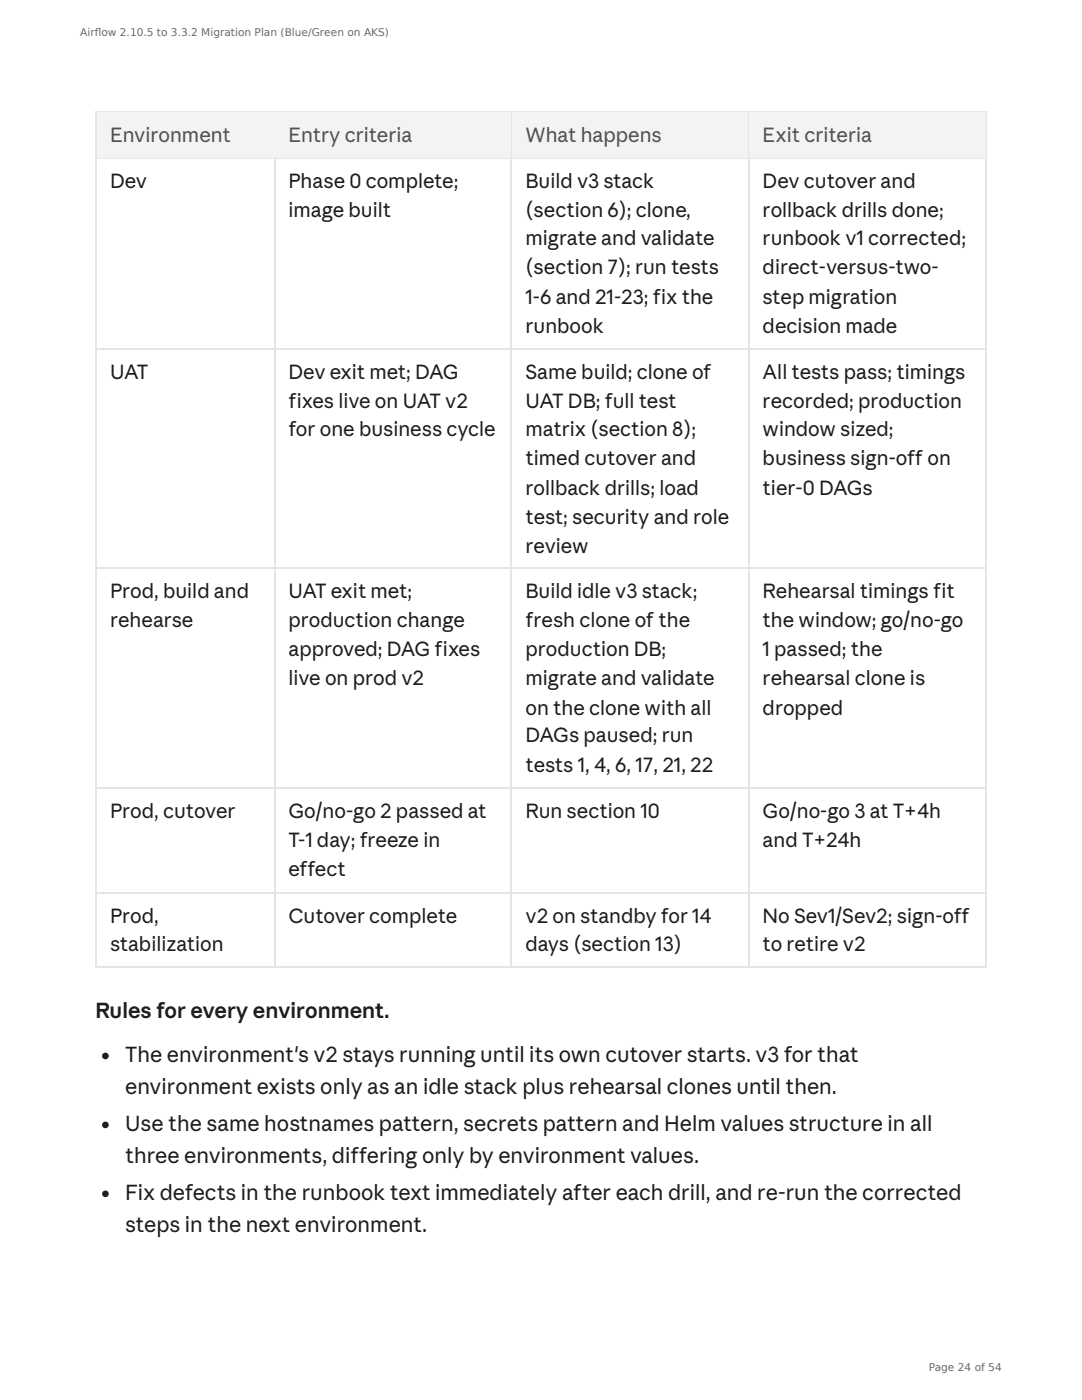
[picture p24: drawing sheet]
<svg xmlns="http://www.w3.org/2000/svg" width="216mm" height="279mm" viewBox="0 0 216 279" stroke-linecap="round" stroke-linejoin="round" font-family="sans-serif">
<defs><g id="words">
<g font-size="4.2" fill="#1f1e1d">
<text x="19" y="203.2">Rules for every environment.</text>
<text x="25" y="211.9">The environment's v2 stays running until its own cutover starts. v3 for that</text>
<text x="25" y="218.3">environment exists only as an idle stack plus rehearsal clones until then.</text>
<text x="25" y="225.7">Use the same hostnames pattern, secrets pattern and Helm values structure in all</text>
<text x="25" y="232">three environments, differing only by environment values.</text>
<text x="25" y="239.4">Fix defects in the runbook text immediately after each drill, and re-run the corrected</text>
<text x="25" y="245.8">steps in the next environment.</text>
</g>
<g font-size="4" fill="#52514e">
<text x="22" y="28.3">Environment</text>
<text x="57.6" y="28.3">Entry criteria</text>
<text x="104.9" y="28.3">What happens</text>
<text x="152.2" y="28.3">Exit criteria</text>
</g>
<g font-size="4" fill="#1f1e1d">
<text x="22" y="37.6">Dev</text>
<text x="57.6" y="37.6">Phase 0 complete;</text>
<text x="104.9" y="37.6">Build v3 stack</text>
<text x="152.2" y="37.6">Dev cutover and</text>
<text x="57.6" y="43.4">image built</text>
<text x="104.9" y="43.4">(section 6); clone,</text>
<text x="152.2" y="43.4">rollback drills done;</text>
<text x="104.9" y="48.9">migrate and validate</text>
<text x="152.2" y="48.9">runbook v1 corrected;</text>
<text x="104.9" y="54.8">(section 7); run tests</text>
<text x="152.2" y="54.8">direct-versus-two-</text>
<text x="104.9" y="60.6">1-6 and 21-23; fix the</text>
<text x="152.2" y="60.6">step migration</text>
<text x="104.9" y="66.4">runbook</text>
<text x="152.2" y="66.4">decision made</text>
<text x="22" y="75.7">UAT</text>
<text x="57.6" y="75.7">Dev exit met; DAG</text>
<text x="104.9" y="75.7">Same build; clone of</text>
<text x="152.2" y="75.7">All tests pass; timings</text>
<text x="57.6" y="81.5">fixes live on UAT v2</text>
<text x="104.9" y="81.5">UAT DB; full test</text>
<text x="152.2" y="81.5">recorded; production</text>
<text x="57.6" y="87">for one business cycle</text>
<text x="104.9" y="87">matrix (section 8);</text>
<text x="152.2" y="87">window sized;</text>
<text x="104.9" y="92.9">timed cutover and</text>
<text x="152.2" y="92.9">business sign-off on</text>
<text x="104.9" y="98.7">rollback drills; load</text>
<text x="152.2" y="98.7">tier-0 DAGs</text>
<text x="104.9" y="104.5">test; security and role</text>
<text x="104.9" y="110.3">review</text>
<text x="22" y="119.3">Prod, build and</text>
<text x="57.6" y="119.3">UAT exit met;</text>
<text x="104.9" y="119.3">Build idle v3 stack;</text>
<text x="152.2" y="119.3">Rehearsal timings fit</text>
<text x="22" y="125.1">rehearse</text>
<text x="57.6" y="125.1">production change</text>
<text x="104.9" y="125.1">fresh clone of the</text>
<text x="152.2" y="125.1">the window; go/no-go</text>
<text x="57.6" y="131">approved; DAG fixes</text>
<text x="104.9" y="131">production DB;</text>
<text x="152.2" y="131">1 passed; the</text>
<text x="57.6" y="136.8">live on prod v2</text>
<text x="104.9" y="136.8">migrate and validate</text>
<text x="152.2" y="136.8">rehearsal clone is</text>
<text x="104.9" y="142.6">on the clone with all</text>
<text x="152.2" y="142.6">dropped</text>
<text x="104.9" y="148.2">DAGs paused; run</text>
<text x="104.9" y="154">tests 1, 4, 6, 17, 21, 22</text>
<text x="22" y="163.2">Prod, cutover</text>
<text x="57.6" y="163.2">Go/no-go 2 passed at</text>
<text x="104.9" y="163.2">Run section 10</text>
<text x="152.2" y="163.2">Go/no-go 3 at T+4h</text>
<text x="57.6" y="169.1">T-1 day; freeze in</text>
<text x="152.2" y="169.1">and T+24h</text>
<text x="57.6" y="174.9">effect</text>
<text x="22" y="184.1">Prod,</text>
<text x="57.6" y="184.1">Cutover complete</text>
<text x="104.9" y="184.1">v2 on standby for 14</text>
<text x="152.2" y="184.1">No Sev1/Sev2; sign-off</text>
<text x="22" y="189.7">stabilization</text>
<text x="104.9" y="189.7">days (section 13)</text>
<text x="152.2" y="189.7">to retire v2</text>
</g>
<g font-size="2.1" fill="#6b6b6b">
<text x="16" y="7.1">Airfl ow 2.10.5 to 3.3.2 Migration Plan (Blue/Green on AKS)</text>
<text x="185.3" y="273.6">Page 24 of 54</text>
</g>
</g></defs>
<g fill="#1f1e1d">
<circle cx="21" cy="210.7" r=".66"/>
<circle cx="21" cy="224.5" r=".66"/>
<circle cx="21" cy="238.3" r=".66"/>
</g>
<path d="M19 22.4h177.8M19 31.6h177.8M19.2 22.2v170.9M54.9 22.2v170.9M102 22.2v170.9M149.4 22.2v170.9M196.7 22.2v170.9M19 69.7h177.8M19 113.4h177.8M19 157.3h177.8M19 178.2h177.8M19 193h177.8" fill="none" stroke="#e8e5dc" stroke-width=".26"/>
<g fill="#f5f3ed">
<path d="M19.3 22.5h35.5v9h-35.5z"/>
<path d="M55 22.5h46.9v9h-46.9z"/>
<path d="M102.1 22.5h47.2v9h-47.2z"/>
<path d="M149.5 22.5h47.1v9h-47.1z"/>
</g>
<use href="#words"/>
</svg>
